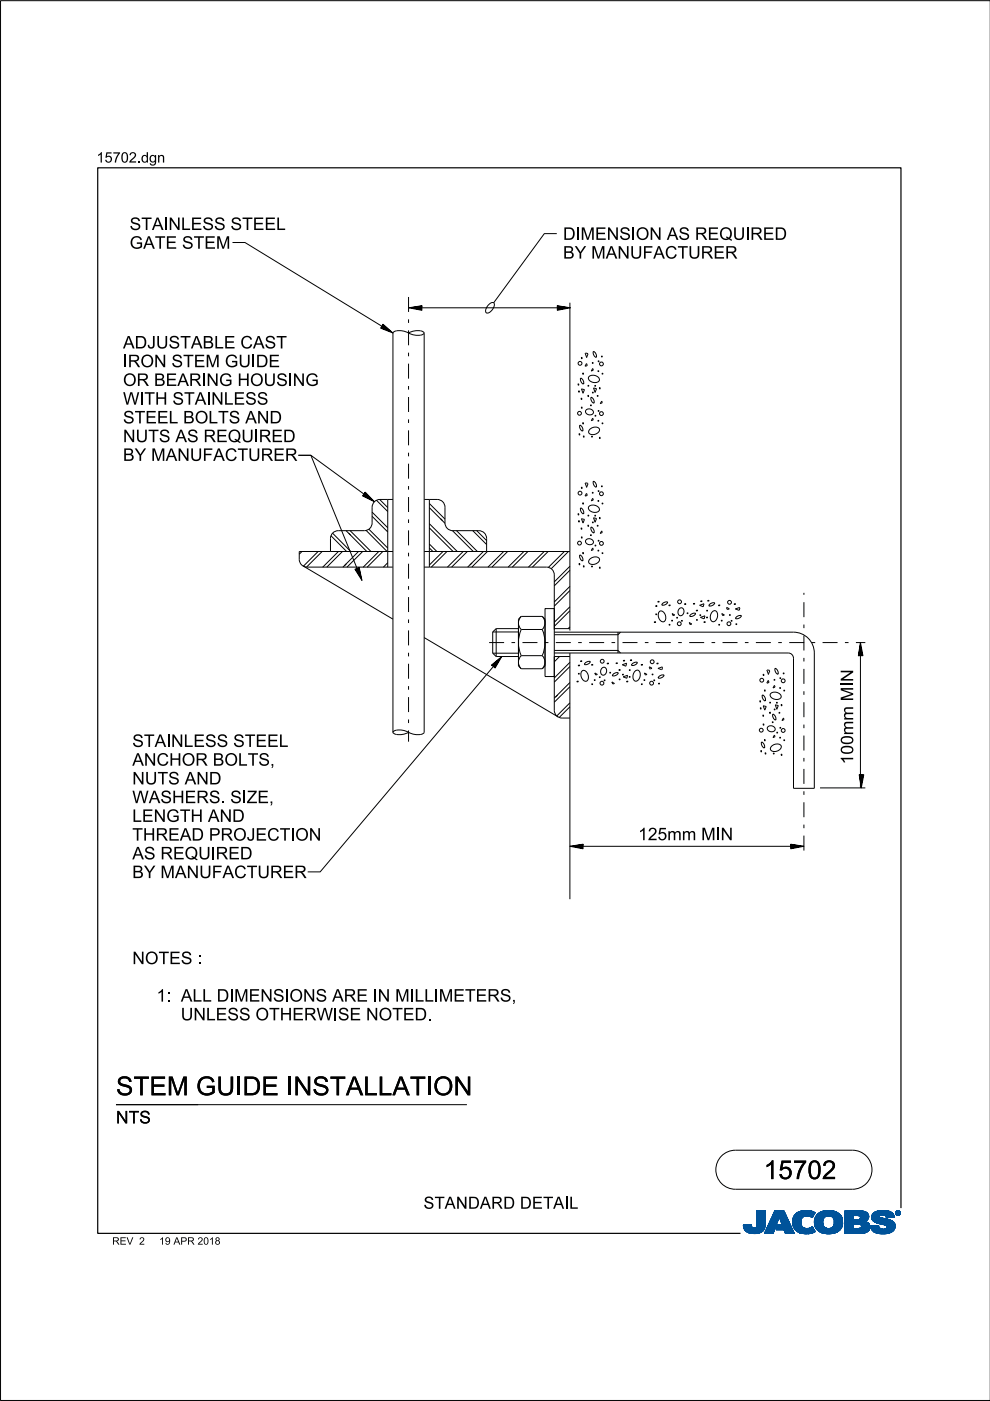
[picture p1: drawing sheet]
<svg xmlns="http://www.w3.org/2000/svg" width="210mm" height="297mm" viewBox="0 0 210 297" stroke-linecap="round" stroke-linejoin="round" font-family="sans-serif">
<defs><g id="words">
<g font-size="4">
<text x="24.6" y="232.2">STEM</text>
<text x="41.6" y="232.2">GUI</text>
<text x="51.4" y="232.2">DE I</text>
<text x="62.2" y="232.2">N</text>
<text x="66.2" y="232.2">STALLATI</text>
<text x="91.8" y="232.2">ON</text>
<text x="161.9" y="250">15702</text>
</g>
<g font-size="2.6">
<text x="27.5" y="52.7">GATE STEM</text>
<text x="27.5" y="48.8">STAI</text>
<text x="35.7" y="48.8">N</text>
<text x="38.4" y="48.8">LESS STEEL</text>
<text x="119.4" y="50.9">DI</text>
<text x="123.1" y="50.9">M</text>
<text x="126.2" y="50.9">EN</text>
<text x="131.3" y="50.9">SI</text>
<text x="134.8" y="50.9">ON</text>
<text x="141.4" y="50.9">AS REQUI</text>
<text x="159.1" y="50.9">RED</text>
<text x="119.4" y="54.8">BY M</text>
<text x="128.4" y="54.8">AN</text>
<text x="133.6" y="54.8">UFACTURER</text>
<text x="26.1" y="77.9">I</text>
<text x="26.1" y="73.9">ADJUSTABLE CAST</text>
<text x="27.1" y="77.9">RON</text>
<text x="36.4" y="77.9">STEM</text>
<text x="47.7" y="77.9">GUI</text>
<text x="54.2" y="77.9">DE</text>
<text x="26.1" y="81.8">OR BEARI</text>
<text x="43.8" y="81.8">N</text>
<text x="46.4" y="81.8">G H</text>
<text x="53" y="81.8">OUSI</text>
<text x="62.1" y="81.8">N</text>
<text x="64.7" y="81.8">G</text>
<text x="26.1" y="89.8">STEELBOLTS AN</text>
<text x="30.6" y="85.8">TH</text>
<text x="36.6" y="85.8">STAI</text>
<text x="44.8" y="85.8">N</text>
<text x="47.5" y="85.8">LESS</text>
<text x="57.1" y="89.8">D</text>
<text x="26.1" y="93.7">N</text>
<text x="28.8" y="93.7">UTS AS REQUI</text>
<text x="54.9" y="93.7">RED</text>
<text x="26.1" y="97.7">BY M</text>
<text x="35.1" y="97.7">AN</text>
<text x="40.3" y="97.7">UFACTURER</text>
<text x="28" y="158.4">STAI</text>
<text x="36.3" y="158.4">N</text>
<text x="38.9" y="158.4">LESS STEEL</text>
<text x="28" y="166.3">N</text>
<text x="28" y="162.3">AN</text>
<text x="30.7" y="166.3">UTS AN</text>
<text x="33.2" y="162.3">CH</text>
<text x="38.5" y="162.3">OR BOLTS,</text>
<text x="44.3" y="166.3">D</text>
<text x="180.9" y="162.1" transform="rotate(-90 180.9 162.1)">100mm MIN</text>
<text x="28" y="170.3">W ASH</text>
<text x="39.1" y="170.3">ERS.SI</text>
<text x="52.3" y="170.3">ZE,</text>
<text x="28" y="178.2">TH</text>
<text x="28" y="174.3">LEN</text>
<text x="33" y="178.2">READ PROJECTI</text>
<text x="35.2" y="174.3">GTH</text>
<text x="44.1" y="174.3">AN</text>
<text x="49.2" y="174.3">D</text>
<text x="62.6" y="178.2">ON</text>
<text x="135.3" y="178.1">125mm M</text>
<text x="151.7" y="178.1">I</text>
<text x="28" y="182.2">AS REQUI</text>
<text x="45.7" y="182.2">RED</text>
<text x="28" y="186.2">BY M</text>
<text x="37.1" y="186.2">AN</text>
<text x="42.2" y="186.2">UFACTURER</text>
<text x="28.1" y="204.4">N</text>
<text x="30.7" y="204.4">OTES :</text>
<text x="33.2" y="212.4">1:ALLDI</text>
<text x="49.6" y="212.4">M</text>
<text x="52.7" y="212.4">EN</text>
<text x="57.9" y="212.4">SI</text>
<text x="61.4" y="212.4">ON</text>
<text x="66.9" y="212.4">S ARE I</text>
<text x="80.1" y="212.4">N</text>
<text x="83.8" y="212.4">M</text>
<text x="87.9" y="212.4">L</text>
<text x="93" y="212.4">M</text>
<text x="96.1" y="212.4">ETERS,</text>
<text x="38.3" y="216.3">UN</text>
<text x="43.7" y="216.3">LESS OTH</text>
<text x="62" y="216.3">ERW I</text>
<text x="71.6" y="216.3">SE N</text>
<text x="80.3" y="216.3">OTED.</text>
<text x="24.6" y="238.2">N</text>
<text x="27.3" y="238.2">TS</text>
<text x="89.8" y="256.3">STAN</text>
<text x="99.2" y="256.3">DARD DETAI</text>
<text x="120.6" y="256.3">L</text>
</g>
<g font-size="2.2">
<text x="20.5" y="34.5">15702.</text>
<text x="29.9" y="34.5">dgn</text>
</g>
<g font-size="1.6">
<text x="23.8" y="263.9">REV</text>
<text x="29.5" y="263.9">2</text>
<text x="33.7" y="263.9">19APR 2018</text>
</g>
</g></defs>
<g fill="none" stroke="#00539a" stroke-width=".21">
<path d="M157.6 259.8h1.7M157.6 259.9h1.7M157.6 259.9l1.7 .1M157.6 260h1.8M158.1 259.7h1.2M159.3 259.7h-1.7l.1 .7M159.3 259.7h-.9M159.3 259.7l.1 .3M159.4 260l.1 .3M160.4 260l-.2 .3h2M160.5 259.6h1.8M160.5 259.6l-.1 .4"/>
<path d="M160.5 259.7h1.8M160.5 256.7v2.9M160.5 256.9h1.8M160.5 257.5h1.8M160.5 256.7h1.8v2.7M160.5 256.8h1.8M160.5 256.8l1.8 .1M160.5 256.9l1.8 .1M160.5 257h1.8M160.5 257.1h1.8M160.5 257.2h1.8M160.5 257.2l1.8 .1"/>
<path d="M160.5 257.3h1.8M160.5 257.4h1.8M160.5 257.4l1.8 .1M160.5 257.6h1.8M160.5 257.6l1.8 .1M160.5 257.7h1.8M160.5 257.8h1.8M160.5 257.9h1.8M160.5 258h1.8M160.5 258.1h1.8M160.5 258.1l1.8 .1M160.5 258.2h1.8"/>
<path d="M160.5 258.3h1.8M160.5 258.3l1.8 .1M160.5 258.4h1.8M160.5 258.5h1.8M160.5 258.5l1.8 .1M160.5 258.6h1.8M160.5 258.6l1.8 .1M160.5 258.7h1.8M160.5 258.8h1.8M160.5 258.9h1.8M160.5 259h1.8M160.5 259.1h1.8"/>
<path d="M160.5 259.2h1.8M160.5 259.3h1.8M160.5 259.8h1.8M162.2 260h-1.8M162.2 259.9v.3M162.2 259.9h-1.8M162.2 259.8h-1.7M162.3 259.4l-.1 .5M162.3 259.4v-2.7h-1.8v2.9M162.3 259.5h-1.8M162.3 259.6h-1.8M162.3 256.7l-1.8 .1"/>
<path d="M162.3 259.4h-1.8M163.7 258.1h3.1M163.7 258h3.1M163.7 257.9h3M163.8 257.8h2.9M163.8 257.7h2.9M163.8 257.7h2.8M163.9 257.6h2.7M163.9 257.5h2.7M164 257.4h2.5M164 257.3h2.5M164.1 257.2h2.3"/>
<path d="M164.1 257.1h2.3M164.1 257h2.3M164.2 257h2.1M164.2 256.9h2.1M164.2 256.8h2.1M164.3 256.7h1.9l2.2 4.8h-1.9l-.3-.8h-1.7l.4-1h1l-.7-1.7-1.3 3.5h-1.8zM164.5 260h-1.7M164.5 259.9l-1.7 .1M164.5 259.9h-1.7M164.5 259.8l-1.7 .1M164.6 259.8h-1.7M164.6 259.7l-1.7 .1"/>
<path d="M164.6 259.7h-1.7M164.6 259.6h-1.7M164.6 259.5l-1.6 .1M164.7 259.5h-1.7M164.7 259.4l-1.7 .1M164.7 259.4h-1.7M164.7 259.3l-1.6 .1M164.7 259.3h-1.6M164.8 259.2l-1.7 .1M164.8 259.2h-1.7M164.8 259.1l-1.6 .1M164.8 260h2.9"/>
<path d="M164.8 259.1h-1.6M164.8 259.9h2.9M164.8 259l-1.6 .1M164.9 259.9h2.7M164.9 259h-1.7M164.9 259.8h2.7M164.9 258.9h-1.6M164.9 258.8h-1.6M164.9 259.7h2.7M164.9 259.7l-.4 1 3.6 .1M165 258.7h-1.6M165 258.6l-1.6 .1"/>
<path d="M165 258.6h-1.6M165 258.5l-1.6 .1M165 258.5h-1.6M165.1 258.4l-1.6 .1M165.1 258.4h-1.6M165.1 258.3l-1.6 .1M165.1 258.3h-1.6M165.1 258.2l-1.5 .1M165.1 258.2h-1.5M165.2 258.1l-1.6 .1M165.2 258.1h-1.6M165.2 258l.7 1.7h-1"/>
<path d="M165.2 258l.7 1.7M165.3 258.1h1.5M165.3 258.1l1.6 .1M165.3 258.2h1.6M165.3 258.2l1.6 .1M165.3 258.3h1.6M165.4 258.3l1.6 .1M165.4 258.4h1.6M165.4 258.4l1.6 .1M165.4 258.5h1.6M165.4 258.5l1.7 .1M165.4 258.6h1.7"/>
<path d="M165.5 258.6l1.6 .1M165.5 258.7h1.6M165.5 258.8h1.7M165.5 258.9h1.7M165.6 258.9h1.6M165.6 259h1.7M165.6 259l1.7 .1M165.6 259.1h1.7M165.6 259.1l1.7 .1M165.7 259.2h1.7M165.7 259.2l1.7 .1M165.7 259.3h1.7"/>
<path d="M165.7 259.3l1.7 .1M165.7 259.4h1.7M165.8 259.4l1.7 .1M165.8 259.5h1.7M165.8 259.5l1.7 .1M165.8 259.6h1.7M166.2 256.7l2.2 4.8M166.2 256.8l-1.9-.1-2.2 4.8h1.8l1.3-3.5M168 258.9l.4 1.5M168 258.9h1.8M168 259h1.8M168 259.1h1.8"/>
<path d="M168 259.2h1.8M168 259.2l1.8 .1M168 259.3h1.8M168 259.3l1.8 .1M168.1 259.4h1.8M168.1 259.5h1.7M168.1 259.4l1.7 .1M168.1 259.5l1.8 .1M168.1 259.6h1.8M168.1 259.7h1.8M168.1 259.7l1.8 .1M168.1 259.8h1.8"/>
<path d="M168.1 259.8l1.8 .1M168.2 260h1.8M168.2 259.9h1.8M168.3 258l-.3 .9M168.9 257.3l-.6 .7M169.1 257.1h3.6M169.2 257h3.4M169.4 256.9h3.1M169.5 256.9h2.9M169.8 256.8h2.4M169.8 259.1a1.33 1.33 0 0 0 .8 1.4 1.33 1.33 0 0 0 1.5-.3l.2-.1M169.8 259.1h-1.8"/>
<path d="M169.8 259l-1.8 .1M169.9 258.8l-1.9 .1M169.9 258.8h-1.9M169.9 258.7h-1.9M169.9 258.6h-1.8M169.9 258.6l-1.9 .1M169.9 258.5l-1.8 .1M169.9 258.5h-1.8M169.9 258.4l-1.8 .1M170 258.4h-1.9M170 258.4l-.2 .7M170 258.3l-1.8 .1"/>
<path d="M170 258.3h-1.8M170 258.2l-1.8 .1M170.1 258.2h-1.9M170.1 258.1l-.1 .3M170.1 258.1l-1.9 .1M170.2 258.1h-2M170.3 258h-2.1M170.3 256.7l-1.4 .5M170.3 256.7h1.5M170.3 256.7a4 4 0 0 1 2.5 .4M170.4 258h-2.1M170.4 257.9h-2.1"/>
<path d="M170.6 257.8l-2.3 .1M170.6 257.9l-.5 .2M170.8 257.8h-2.5M171.5 256.7l-1.7 .1M171.5 256.7l.6 .1M171.7 257.8h.7M171.8 257.9h.6M171.9 258h.4M172.1 258.1h.2M172.2 258.1h.1M172.3 258h-.3M172.4 257.8h-.8"/>
<path d="M172.4 257.7l-4 .1M172.5 257.7h-4.1M172.5 257.6l-4 .1M172.5 257.6h-4M172.6 257h-3.3M172.6 257.5l-4.1 .1M172.6 257.5h-4M172.6 257.4l-4 .1M172.7 257.4h-4M172.7 259h1.8M172.7 259.2h1.8M172.7 259.3h1.8"/>
<path d="M172.7 259.3l1.8 .1M172.7 259.4h1.8M172.7 257.3l-3.9 .1M172.7 259.5h1.8M172.7 259.5l1.8 .1M172.7 259.6h1.8M172.7 259.7h1.8M172.7 258.6h1.8M172.7 257.3h-3.9M172.8 259.8h1.8M172.8 257.2l-3.9 .1M172.8 259.9h1.8"/>
<path d="M172.8 259.9l.3 .6M172.8 259.8l1.8 .1M172.8 259.9l1.8 .1M172.8 257.2h-3.9M172.8 260h1.8M172.8 257.1l-.6 1.1a1.75 1.75 0 0 0-1.6-.3M172.9 257.1l-3.9 .1M173 257.8l-.3 1.3h1.8M173 257.8h5.3M173.1 257.7h5.2M173.1 257.7h5.1M173.1 257.6h5.1"/>
<path d="M173.2 257.6h4.9M173.2 257.5h4.8M173.4 257.4h4.6M173.4 257.4h4.5M173.5 257.3h4.4M173.6 257.2l4.2 .1M173.6 257.2h4.1M173.7 257.1l4 .1M173.8 257.1h3.8M173.9 257h3.5M174 257h3.3M174.1 256.9h3.2"/>
<path d="M174.2 256.9h2.8M174.4 256.8h2.6M174.5 259h-1.8M174.5 259.2a1.15 1.15 0 0 0 1.3 1.3M174.5 259.2l-1.8-.1 .1 .8M174.5 258.9l-1.8 .1M174.5 258.9h-1.8M174.5 258.8l-1.8 .1M174.5 258.7l-1.8 .1M174.5 258.7h-1.8M174.5 258.6l-1.8 .1M174.5 258.5l-1.8 .1"/>
<path d="M174.6 258.5h-1.9M174.6 256.8h1.9M174.6 258.4l-.1 .8M174.6 258.4h-1.8M174.6 258.4l-1.9 .1M174.6 258.3l-1.8 .1M174.6 258.3h-1.8M174.7 258.2h-1.9M174.7 258.1l-.1 .3M174.8 258.1l-2 .1M174.8 258.1h-1.9M174.9 256.7a3.2 3.2 0 0 1 3.6 1.4l.1 .8-.1 1.1"/>
<path d="M174.9 258l-1.9 .1M175 258h-2M175.1 257.9l-.4 .2M175.1 257.9h-2.1M175.2 257.9h-2.2M175.5 256.7h.7M175.7 257.8l-.6 .1M175.7 257.8l.6 .1M175.7 257.8h-2.7M176 257.8h2.4M176.2 257.9h2.2M176.3 257.9l.5 .5"/>
<path d="M176.4 258h2M176.4 256.7h-1.5a2.68 2.68 0 0 0-1.9 1.1M176.5 258l2 .1M176.5 258.1h2M176.6 258.1h1.9M176.6 258.2h1.9M176.7 258.2l1.8 .1M176.7 258.3h1.8M176.7 258.3l1.9 .1M176.7 259.9h1.8M176.7 258.4h1.9M176.8 258.4l.1 .5"/>
<path d="M176.8 258.4l1.8 .1M176.8 258.5h1.8M176.8 258.6h1.8M176.9 258.8h1.7M176.9 258.8l1.8 .1M176.9 258.7h1.7M176.9 259.4h1.8M176.9 259.2l1.8 .1M176.9 259.1h1.8M176.9 259.2h1.8M176.9 258.9v.3M176.9 259.2a1.11 1.11 0 0 1-1.1 1.3"/>
<path d="M176.9 259h1.8M176.9 258.9h1.8M176.9 259.3h1.8M176.9 259.3l1.8 .1M178 257.4l-4.7 .1M178.4 257.9h-2.1l.5 .5M178.5 259.7l-1.7 .1M178.5 259.8l-1.8 .1M178.5 259.8h-1.7M178.5 260l-.2 .5M178.5 259.9l-1.8 .1M178.5 260h-1.8"/>
<path d="M178.6 259.7h-1.8M178.6 258.5l-1.8 .1M178.6 259.6h-1.8M178.6 259.5l-1.8 .1M178.6 259.5h-1.8M178.7 259.4h-1.8M179.1 259.7h1.8M179.1 259.5h5.2M179.1 256.9h4.4M179.1 257.5h5M179.1 256.8h4M179.1 256.8h3.4"/>
<path d="M179.1 257h4.5M179.1 257.1h4.7M179.1 257.1l4.7 .1M179.1 257.2h4.8M179.1 257.2l4.8 .1M179.1 257.3h4.8M179.1 257.3l4.9 .1M179.1 257.4h4.9M179.1 257.4l5 .1M179.1 257.6h5M179.1 257.6l5 .1M179.1 257.7h5"/>
<path d="M179.1 257.7l1.8 .1M179.1 257.8h1.8M179.1 257.9h1.8M179.1 258h1.8M179.1 258.1h1.8M179.1 258.2h1.8M179.1 258.3h1.8M179.1 258.4h1.8M179.1 258.5h1.8M179.1 258.5l1.8 .1M179.1 258.6h4.8M179.1 258.7h4.7"/>
<path d="M179.1 258.7h4.6M179.1 258.8h4.5M179.1 258.9h4.5M179.1 258.9h4.3M179.1 259h4.4M179.1 259l4.5 .1M179.1 259.1h4.6M179.1 259.1l4.7 .1M179.1 259.2h4.8M179.1 259.2l4.9 .1M179.1 259.3h5M179.1 259.3l5.1 .1"/>
<path d="M179.1 259.4h5.1M179.1 259.4l5.1 .1M179.1 259.5l1.8 .1M179.1 259.6h1.8M179.1 259.8h1.8M179.1 259.9h1.8M179.1 260h1.8M180.9 257.7v.9M181.8 259.5h-.9v1v-1M181.8 259.5h.2M181.8 259.5l.8 .3M182.1 257.7l2.1 .1"/>
<path d="M182.2 257.8h2M182.2 259.5l2.1 .1M182.3 258.5h1.7M182.3 258.5l-1.4 .1M182.3 257.9h1.9M182.4 257.9h1.8M182.4 257.9v.1M182.4 257.9l-.4-.2h-1.1v.9M182.4 258h1.8M182.4 258v.3M182.4 258.3l-.1 .2M182.4 259.6h1.9"/>
<path d="M182.4 258.1h1.8M182.4 258.1l1.8 .1M182.4 258.2h1.8M182.5 259.7h1.9M182.5 256.9l1.1 .1M182.5 259.7l1.9 .1M182.6 259.8h1.8M182.6 259.8v.4l-.2 .2M182.7 259.9h1.7M182.9 256.8h-3.8v4.7M183.3 256.9l-4.2-.1v4.7M183.6 257l.4 .4"/>
<path d="M183.9 259.2l.2 .2M184 258.5l-2.1 .1M184 258.5h-1.8M184 257.4l.1 .2M184.1 258.4l-.8 .6 .6 .2M184.1 258.4h-1.8M184.1 258.3l-1.7 .1M184.1 258.3h-1.7M184.1 257.6l.1 .6M184.1 258.2l-1.7 .1M184.1 259.4l.3 .5v.6M184.2 258.2l-.1 .2"/>
<path d="M184.2 258h-1.8M184.4 259.9h-1.7M184.5 260h-1.8M184.6 259.9v.2M184.6 259.9h1.7M184.6 260h1.7M184.8 258.1h1.7M184.8 258l.2 .7M184.8 258h1.7M184.8 258.3h2.5M184.8 258.3l2.8 .1M184.8 258.1l1.8 .1"/>
<path d="M184.8 258.2h2M184.8 258.4h3M184.8 258.4l3.2 .1M184.9 258.2l2.1 .1M184.9 257.6h4.6M184.9 258.5h3.4M184.9 258.5l3.6 .1M184.9 258.6h3.7M184.9 257.5h4.5M185 257.5h4.4M185 258.6l3.7 .1M185 258.7h3.9"/>
<path d="M185 258.7l.6 .4M185 257.4h4.3M185 257.4h4.4M185.1 258.7l3.9 .1M185.1 258.8h.7M185.1 257.3h4.1M185.2 258.9h.6M185.2 258.9l4.1 .1M185.3 257.2h3.9M185.3 259h4M185.3 257.1l3.8 .1M185.4 257.1h3.7"/>
<path d="M185.4 259l4 .1M185.5 257h3.5M185.5 259.1h4M185.6 259.1l3.9 .1M185.6 259.1l.5 .2M185.7 259.2h3.9M185.7 256.9h3M185.8 259.2l3.8 .1M185.8 258.9h3.4M185.9 258.8h3.2M185.9 256.8h2.7M185.9 256.8l-.8 .5-.3 .7"/>
<path d="M185.9 256.8l.7-.1a3.3 3.3 0 0 1 2.7 .6h-4.2M186 259.3h3.6M186.1 256.8h2.3M186.1 259.4h3.6M186.1 259.3l1.5 .4 .4 .2M186.3 259.8l-.5 .1M186.3 259.8l-1.7 .1M186.3 259.8v.3M186.3 259.4h3.4M186.4 257.9h-1.6M186.4 257.9l.1 .1M186.5 257.9h-1.7"/>
<path d="M186.5 257.8h-1.7M186.5 258v.1M186.5 257.8l-.1 .1M186.5 257.7h-1.6M186.5 259.4l3.2 .1M186.5 258.1l.1 .1M186.6 257.6l-1.7 .1M186.6 258.2l.4 .1M186.7 256.7h.8M186.7 259.5h3M186.8 257.6h-1.9M186.9 259.5l2.9 .1"/>
<path d="M187 258.3l1.7 .4 .9 .6M187.2 259.6h2.6M187.3 257.6h2.2M187.4 259.7h2.4M187.6 257.6l1.9 .1M187.6 259.7h2.2M187.6 257.7h2M187.7 257.7a1.07 1.07 0 0 0-1.2 .1M187.7 257.7l.1 .1M187.7 257.8h1.9M187.8 257.8h1.7M187.8 256.7h-1.3"/>
<path d="M187.8 257.8l.1 .4M187.8 257.9h1.7M187.8 257.9h1.8M187.9 258h1.7M187.9 258l1.7 .1M187.9 258.1h1.1M187.9 258.1h1.7M187.9 259.9h1.9M188 259.9l.1 .2M188 260h1.8M188.1 257h-2.6M188.2 257h.6"/>
<path d="M188.7 256.9h-2.9M189.3 257.3l.3 .8-1.7 .1M189.6 259.3l.2 .4v.6M189.8 259.9l-1.8 .1M189.8 259.8h-2.1M189.8 259.8h-1.9M189.9 257.2v.1M189.9 257.1h.1M189.9 257.2h.1M189.9 257.3h.1M189.9 257.3l.2 .3M190 257.4h.1"/>
<path d="M190 257.4l.1 .1M190 257.5h.2M190 257.2v.1M190 257.2l.2 .3M190 257.3l.2 .2M190 257.1h-.1M190 257h-.1M190.1 257h-.2M190.1 257.5l.2 .1M190.1 256.9h-.1M190.1 257.6h.6M190.2 256.8l-.1 .1"/>
<path d="M190.2 257.5l.2 .1M190.2 257.5l-.1 .1M190.2 257.6h.4M190.2 256.9h.4M190.2 256.9h.4l-.1 .3 .2 .3-.3-.3-.2 .3zM190.2 256.9v.6l.1-.3 .3 .3M190.2 257h.4M190.2 257.1h.1M190.2 257.1h.5M190.2 257.2h.5M190.2 257.2l.3 .1M190.2 257.3h.1"/>
<path d="M190.2 257.4h.1M190.2 257.4l.1 .1M190.2 256.8h-.1M190.3 257h.2v.1l-.2 .1zM190.3 257v.2M190.3 257h-.1M190.4 257.2l.2 .3M190.4 257.6h.1M190.4 256.8h-.2l-.2 .4M190.4 256.7a.5 .5 0 0 1 .5 .5 .5 .5 0 0 1-.5 .5M190.4 256.8l.4 .2v.2M190.4 256.7a.5 .5 0 0 0-.5 .5 .5 .5 0 0 0 .5 .5l-.3-.1"/>
<path d="M190.4 256.8l.3 .1 .1 .3M190.4 256.7l-.4 .2-.1 .3M190.4 256.7v.1M190.4 257.6v.1M190.4 256.7l.3 .1 .2 .4M190.4 257h-.1l.1 .2M190.4 257l.2 .1-.2 .1M190.4 257h.1M190.5 257.3h.1M190.5 257.3l.1 .1M190.5 257.2l.2 .3M190.5 257.4h.1"/>
<path d="M190.5 257.1h.2M190.5 257.4l.2 .1M190.5 257l-.1 .2M190.5 256.7h-.3M190.6 257.5h.2M190.6 256.8h.1M190.6 257.1l-.1 .1M190.7 257.1h-.1M190.7 257.1l-.2 .1M190.7 257.1l-.5-.2v.6l.1-.3M190.7 257h-.1M190.7 256.8l.1 .1"/>
<path d="M190.7 256.8h-.6M190.7 256.9h.2M190.8 257h.1M190.8 257.6h-.2M190.8 257.2v.2l-.4 .2M190.8 257.2l-.1 .3-.3 .1M190.8 257.1h.1M190.8 257.2h.1M190.9 257.4l-.2 .1M190.9 257.4h-.1M190.9 257.3l-.1 .1M190.9 257.3h-.1"/>
<path d="M190.9 257.2h.1M190.9 257.2l-.1 .3-.4 .2M190.9 257.1h-.1M157.7 260.1h1.7M157.7 260l1.7 .1M157.7 260.2h1.8M157.7 260.2l1.8 .1M157.7 260.3h1.8M157.7 260.3l1.9 .1M157.7 260.4h4.4M157.7 260.4l.4 .5M157.7 260.4l4.4 .1"/>
<path d="M157.8 260.5h4.3M157.8 260.6h4.3M157.8 260.7h4.2M157.9 260.7h4.1M157.9 260.8h4M158 260.8h3.9M158 260.9h3.9M158.1 260.9h3.3M158.1 261h3.6M158.2 261h3.5M158.3 261.1h3.2M158.4 261.2h3.1"/>
<path d="M158.5 261.2h2.9M158.6 261.3h2.7M158.7 261.4h2.4M158.8 261.4h2.1M159.1 261.5h1.6M159.5 260.3l.3 .1 .4-.1M159.7 261.5h.7M160.9 261.4h.1M161.5 260.9h.2M161.6 261.1h-3.3M162.1 260.3l-2 .1M162.2 260.2l-1.9 .1"/>
<path d="M162.2 260.2a2.25 2.25 0 0 1-2.8 1.3l-.9-.2-.4-.4M162.2 260.2h-1.9M162.2 260.1l-1.8 .1M162.2 260.1h-1.8M162.2 260l-1.8 .1M164 261.4h-1.9M164 261.3l-1.9 .1M164 261.3h-1.8M164 261.2l-1.8 .1M164 261.2h-1.8M164.1 261.1l-1.9 .1M164.1 261.1h-1.8"/>
<path d="M164.1 261l-1.8 .1M164.1 261h-1.8M164.1 260.9l-1.8 .1M164.2 260.9h-1.8M164.2 260.8l-1.8 .1M164.2 260.8h-1.8M164.2 260.7l-1.8 .1M164.2 260.7h-1.7M164.2 260.6l-1.7 .1M164.3 260.6h-1.8M164.3 260.5h-1.8M164.3 260.4l-1.7 .1"/>
<path d="M164.3 260.4h-1.7M164.3 260.3l-1.7 .1M164.4 260.3h-1.8M164.4 260.2l-1.7 .1M164.4 260.2h-1.7M164.4 260.1l-1.7 .1M164.4 260.1h-1.7M164.5 260l-1.8 .1M164.5 260.7h3.5M164.6 260.7h3.4M164.6 260.6h3.4M164.6 260.5h3.4"/>
<path d="M164.6 260.5h3.3M164.6 260.4h3.3M164.7 260.4h3.2M164.7 260.3h3.2M164.7 260.3h3.1M164.7 260.2h3.1M164.8 260.1h3M164.8 260.1h2.9M166.3 260.8h1.8M166.3 260.8l1.8 .1M166.3 260.9h1.8M166.3 260.9l1.8 .1"/>
<path d="M166.3 261h1.9M166.3 261l1.9 .1M166.4 261.1h1.8M166.4 261.1l1.8 .1M166.4 261.2h1.9M166.4 261.2l1.9 .1M166.4 261.3h1.9M166.5 261.3l1.8 .1M166.5 261.4h1.9M166.5 261.5h1.9M166.5 261.5l-.3-.8 .3 .8h1.9M168.2 260l1.9 .1"/>
<path d="M168.2 260.1h1.9M168.2 260.1l1.9 .1M168.2 260.2h2M168.3 260.2l2 .1M168.3 260.3h2.1M168.3 260.3l2.2 .1M168.3 260.4h2.5M168.4 260.4l.6 .7M168.4 260.4l4.1 .1M168.5 260.5h4M168.5 260.6h4M168.6 260.7h4"/>
<path d="M168.6 260.7l4 .1M168.7 260.8h3.9M168.7 260.8l4 .1M168.8 260.9h3.9M168.9 260.9l3.8 .1M168.9 261h3.9M169 261l3.8 .1M169 261.1h3.9M169 261.1a4.2 4.2 0 0 0 3.8 0M169.1 261.1h3.8M169.2 261.2h3.5M169.3 261.3h3.2"/>
<path d="M169.5 261.4h2.8M169.6 261.4h2.6M170 261.5h2M170.6 261.6h.4M171.5 260.4h.9M171.6 260.4h.8M171.8 261.5h-1.5M171.8 260.3h.6M172 260.3h.3M172 260.2h.3M172.1 260.2h.2M172.2 260.1h.1"/>
<path d="M172.3 260.1l.6 1M172.6 261.2l-3.3 .1M172.8 260.1h1.9M172.9 260.1l1.9 .1M172.9 260.2h1.9M172.9 260.2l2 .1M172.9 260.3h2.2M173 260.3l2.1 .1M173 260.4h2.4M173 260.4h5.3M173.1 260.5h5.2M173.1 260.5l.7 .6 .8 .4"/>
<path d="M173.1 260.6h5.2M173.2 260.6h5M173.3 260.7h4.9M173.3 260.7h4.8M173.3 260.8h4.7M173.4 260.9h4.5M173.5 260.9h4.4M173.5 261h4.3M173.6 261h4.2M173.7 261.1h4M173.8 261.1h3.8M173.8 261.2h3.7"/>
<path d="M174 261.2h3.4M174.2 261.4h2.9M174.3 261.4h2.7M175.1 261.5h1.4M175.3 261.6h.4M176.6 260.2h1.9M177 261.4l-1 .2-1.4-.1h2.2M177.3 261.3h-3.3M178.1 260.8h-4.8M178.3 260.5l-.6 .6-.7 .3M178.3 260.4h-2.2M178.4 260.3l-2.2 .1"/>
<path d="M178.4 260.3h-2l-.6 .2M178.5 260.2l-2.1 .1M178.5 260.2h-2M178.5 260.1h-1.9M178.5 260l-1.9 .1M179.1 261.5h3.4M179.1 260.1h1.8M179.1 260.1l1.8 .1M179.1 260.2h1.8M179.1 260.2l1.8 .1M179.1 260.3h1.8M179.1 260.4h1.8"/>
<path d="M182.3 260.4h2.1M182.4 260.4h2M182.4 260.4l-.6 .1M183.1 261.4l-4 .1M183.4 261.3l-4.3 .1M183.5 261.3h-4.4M183.7 261.3h-.1M183.7 261.2l-4.6 .1M183.8 261.2h-4.7M183.9 261.1l-4.8 .1M184 261.1h-4.9M184 261l-4.9 .1"/>
<path d="M184.1 261l-.8 .4-1.1 .1M184.1 261h-5M184.1 260.9l-5 .1M184.2 260.9h-5.1M184.2 260.8l-5.1 .1M184.3 260.8h-5.2M184.3 260.7l-5.2 .1M184.3 260.7h-5.2M184.4 260.6l-5.3 .1M184.4 260.6h-5.3M184.4 260.5h-5.3M184.4 260.5l-.3 .5"/>
<path d="M184.4 260.4l-5.3 .1M184.5 260l-1.8 .1M184.5 260.2l-2 .1M184.5 260.3h-2M184.5 260.1h-1.9M184.5 260.2h-1.9M184.6 260.1l.1 .3M184.6 260.1h1.7M184.6 260.1h1.8M184.6 260.1l1.8 .1M184.6 260.2h1.8M184.6 260.2l1.8 .1"/>
<path d="M184.7 260.3h1.8M184.7 260.3l1.8 .1M184.7 260.4a2.52 2.52 0 0 0 2.7 1.2M184.7 260.4h1.9M184.7 260.5h2M184.7 260.5h2.1M184.8 260.6h2.1M184.8 260.6h4.8M184.8 260.7h4.7M184.9 260.8h4.6M184.9 260.8h4.5M185 260.9h4.4"/>
<path d="M185.1 260.9h4.3M185.1 261h4.3M185.2 261.1h4M185.2 261.1h3.9M185.3 261.2h3.7M185.4 261.2h3.5M185.5 261.3h3.4M185.7 261.3h3.1M185.8 261.4h2.7M185.9 261.5h2.4M186.3 260.1a1.08 1.08 0 0 0 1.4 .5M186.4 261.5h1.6"/>
<path d="M186.6 261.6h.9M188 260.4h1.8M188 260.4l-.3 .2M188.1 260.3h1.7M188.1 260.1l-.1 .3M188.1 260.2h1.7M188.3 261.5l-.9 .1M188.9 261.3l-.6 .2M189.3 261.1h-4.1M189.4 260.9l-.5 .4M189.6 260.7h-4.8M189.7 260.6h-2"/>
<path d="M189.7 260.5h-1.9M189.7 260.5h-1.8M189.7 260.4h-1.7M189.7 260.3h-1.6M189.8 260.2h-1.7M189.8 260.3l-.4 .6M189.8 260.1h-1.7M189.8 260h-1.7"/>
<circle cx="190.4" cy="257.2" r=".51"/>
<circle cx="190.4" cy="257.2" r=".42"/>
</g>
<g fill="none" stroke="#000" stroke-width=".21">
<path d="M210 .1h-209.9v296.8h209.9M49.3 51.4h2.6l29.7 18.1-.3-.1v-.2l.6 .6-.8-.4 .2-.3 1.1 .9-1.4-.5 .2-.6 1.6 1.4-2-.8 .4-.8 2.1 1.9-2.6-1 .5-.9M118.1 49.5h-2.7l-10.7 14.7M86.6 70.6l-1.5-.5a1.8 1.8 0 0 0-1.8 .5v84.7M86.6 70.6l1.5-.5a1.77 1.77 0 0 1 1.8 .5l-.7 .5M86.6 70.6l1 .4h1.6M88.7 65.3h30.4M89.4 64.8v1l-2.7-.5 2.7-.5v.9l-2.1-.5 2.1-.3-.2 .6-1.4-.2 1.4-.3v.4l-.9-.1 .8-.2-.1 .3-.3-.1h.7M89.9 70.7v84.6a2.06 2.06 0 0 1-2.3 .4l-1-.4M103.6 64.6l.2-.2a.56 .56 0 0 1 .9-.2 .56 .56 0 0 1 0 .9 1.6 1.6 0 0 1-1.6 1.2l-.1-.3 .1-.5zM118.2 64.8v1l2.7-.5-2.7-.5v.9l2.1-.5-2.1-.3 .2 .6 1.4-.2-1.4-.3v.4l.9-.1-.8-.2 .1 .3 .3-.1h-.7M120.8 64.2v69.5"/>
<path d="M123.3 75.8l.1 .3zM123.6 79.1v.3zM124.1 74.9l.3 .9M124.1 74.8l.6 .2M124.5 77.4l-.2-.3-.3 .6M124.6 77.5l-.5 .2M124.7 75l-.3 .8M124.9 79.8a1.41 1.41 0 0 1 2.2 .8 1.32 1.32 0 0 1-1.3 .5 1.32 1.32 0 0 1-1-1zM125.7 78.1l.1 .4-.4 .2zM125.8 74.5a.98 .98 0 0 1 .6 1.2 .98 .98 0 0 1-.6-1.2zM122.6 81.4l.1 .3zM122.7 82.9l.1 .3z"/>
<path d="M122.8 91.9l.1 .3zM123 90.2a.98 .98 0 0 1 .5 1.2 .98 .98 0 0 1-.5-1.2zM123.1 80.2a.98 .98 0 0 1 .6 1.2 .98 .98 0 0 1-.6-1.2zM123.3 84.4v.3zM123.3 82.5l.6 .1-.3 .8zM123.3 86.3l.1 .3zM123.6 89.6v.3zM123.7 92.4l.1 .3zM124.3 86.9a.84 .84 0 0 1 1-.2 .84 .84 0 0 1 .4 1 .84 .84 0 0 1-1 .2 .84 .84 0 0 1-.4-1zM124.7 83.8v.3zM125 91.1a1.37 1.37 0 0 1 2.1-.1 1.32 1.32 0 0 1-.9 1.1 1.32 1.32 0 0 1-1.4-.4zM125.3 84.3a.98 .98 0 0 1 .6 1.2 .98 .98 0 0 1-.6-1.2z"/>
<path d="M125.7 88.7l.1 .3-.4 .2zM125.8 82.3l.7 .1-.3 .8zM127.1 92.7l.1 .3zM127.1 82.2l.1 .3zM127.6 85l.1 .4-.4 .2zM64 116.9l-.6 .6M64.3 120l19 11.3M67.5 116.9l-3.2 3.1M68.3 116.9l-3.3 3.3M70.2 113.6l3.3 3.3M70.5 113l3.9 3.9M71.7 116.9l-3.3 3.4"/>
<path d="M72.6 116.9l-3.3 3.4M73.4 112.5l4.4 4.4M73.4 119.6l-.4 .4M73.9 113l.5 .5M74.2 112.5l4.5 4.4M76 116.9l-3.3 3.4M76.9 116.9l-3.3 3.4M77.4 104.4l-.5 .7 2.5 1.3-2-2-.4 .7 1.9 .9-1.4-1.5-.3 .6 1.3 .6-1-1-.2 .3 .8 .4-.6-.6v.2l.2 .2-11.8-8.7h-2.6h2.6l10.1 24.7-.2-.3 .2-.1 .1 .8-.4-.8 .4-.1 .2 1.3-.7-1.2 .5-.4 .4 2.1-1.1-1.8 .8-.4 .5 2.8-1.4-2.4 .9-.4M77.6 112.4l4.5 4.5M78.2 112.2l4 4M78.9 109.5l3.3 3.3M78.9 108.6l3.3 3.3"/>
<path d="M79.8 106l2.4 2.5M80.3 116.9l-3.3 3.4M80.5 105.9l1.7 1.7M81.2 116.9l-3.4 3.4M82.2 119.3l-.9 1M82.2 105.9l-.1 14.4M83.3 116.9h-19.9v1.7a1.66 1.66 0 0 0 1.7 1.6h18.2M83.3 105.9h-2.7a1.66 1.66 0 0 0-1.7 1.6v3.4a1.65 1.65 0 0 1-1.7 1.6h-5.5a1.66 1.66 0 0 0-1.6 1.7v2.7M90 116.9h30.8M90 105.9h2.7a1.66 1.66 0 0 1 1.6 1.6v3.4a1.65 1.65 0 0 0 1.7 1.6h5.5a1.66 1.66 0 0 1 1.7 1.7v2.7M91 107.6l3.4 3.3M91 105.9v14.3"/>
<path d="M91 106.8l3.3 3.3M91 116.2l.8 .7M91 115.3l1.6 1.6M91 111l6 5.9M91 111.9l5.1 5M93.4 110l.4 .4M93.9 116.9l-2.9 2.9M94.8 116.9l-3.3 3.3M95.9 112.5l4.4 4.4M96.8 112.5l4.4 4.4M98.2 116.9l-3.3 3.3M99.1 116.9l-3.3 3.3"/>
<path d="M100.2 112.5l3 3M101.1 112.5l2.1 2.1M102.5 116.9l-3.3 3.3M103.3 116.9l-3.3 3.3M106.8 116.9l-3.3 3.3M107.6 116.9l-3.3 3.3M111.1 116.9l-3.4 3.3M111.9 116.9l-3.3 3.3M115.4 116.9l-3.4 3.3M116.2 116.9l-3.3 3.3M119.7 116.9l-3.4 3.4M120.5 116.9l-3.6 3.7"/>
<path d="M122.6 108.9l.1 .3zM122.7 110.4l.1 .3zM122.8 119.5l.1 .3zM123 117.7a.98 .98 0 0 1 .5 1.2 .98 .98 0 0 1-.5-1.2zM123.1 107.7a.98 .98 0 0 1 .6 1.2 .98 .98 0 0 1-.6-1.2zM123.3 111.9v.3zM123.3 110l.6 .1-.3 .8zM123.3 113.8l.1 .3zM123.3 103.3l.1 .3zM123.6 117.1v.3zM123.6 106.6v.3zM123.7 119.9l.1 .3z"/>
<path d="M124.1 102.4l.3 .9M124.1 102.4l.6 .1M124.3 114.5a.84 .84 0 0 1 1-.2 .84 .84 0 0 1 .4 1 .84 .84 0 0 1-1 .1 .84 .84 0 0 1-.4-.9zM124.3 104.6l-.3 .6M124.4 104.6l.1 .3M124.6 105l-.5 .2M124.7 102.6l-.3 .8M124.7 111.3v.3zM124.9 107.3a1.41 1.41 0 0 1 2.2 .8 1.32 1.32 0 0 1-1.3 .5 1.32 1.32 0 0 1-1-1zM125 118.6a1.37 1.37 0 0 1 2.1-.1 1.32 1.32 0 0 1-.9 1.1 1.32 1.32 0 0 1-1.4-.4zM125.3 111.8a.98 .98 0 0 1 .6 1.2 .98 .98 0 0 1-.6-1.2zM125.7 116.2l.1 .3-.4 .2z"/>
<path d="M125.7 105.6l.1 .4-.4 .2zM125.8 102.1a.98 .98 0 0 1 .6 1.2 .98 .98 0 0 1-.6-1.2zM125.8 109.8l.7 .1-.3 .8zM127.1 109.7l.1 .3zM127.6 112.6l.1 .3-.4 .2zM89.9 120.2h26a1.66 1.66 0 0 1 1.6 1.7v11.6M89.9 135.2l28.4 16.8M104.5 134v4.5M104.5 134h5.4M104.5 138.5h5.4M104.5 138.5l.7 .7M105.2 133.3h4.7"/>
<path d="M105.2 133.3v5.9M105.2 133.3l-.7 .7M105.2 139.2h4.7M110.5 139a1.93 1.93 0 0 0 0 2.8M110.5 130.7a1.93 1.93 0 0 0 0 2.8M110.5 133.5a6.8 6.8 0 0 0 0 5.5M110.5 130.7l-.6 .6v9.9l.6 .6M110.5 130.7h4.5M110.5 133.5h4.5M110.5 139h4.5M115 139a1.93 1.93 0 0 1 0 2.8M115 130.7a1.93 1.93 0 0 1 0 2.8"/>
<path d="M115 133.5a6.8 6.8 0 0 1 0 5.5M115 130.7l.6 .6v9.9l-.6 .6M115.6 129h1.9v14.4h-1.9zM117.5 134h50.7a4.4 4.4 0 0 1 4.5 4.4v28.7h-4.5v-27.6a1.11 1.11 0 0 0-1.1-1.1h-49.6M117.5 133.3h3.3M117.5 137.9h13.5l.6 .5M118.6 139.2l-1.1 1.1M120.8 139.2h-3.3v11.4a1.66 1.66 0 0 0 1.7 1.6h1.6M120.8 138.5v52.1M120.8 120.1l-3.3 3.3M120.8 124.3l-3.3 3.3M120.8 128.6l-3.3 3.3"/>
<path d="M120.8 132.9l-.3 .4M120.8 120.9l-3.3 3.3M120.8 125.2l-3.3 3.3M120.8 129.5l-3.3 3.3M127.1 120.2l.1 .3zM131 134v4.4M131.6 134l-.6 .6h-13.5M133.7 139.9h.2zM138.8 131.9h.2zM139 128.5h.3zM139.5 127.5l.3 .1zM139.7 129.7l.3-.2a1.32 1.32 0 0 1 1.1 1 1.32 1.32 0 0 1-.4 1.3 1.36 1.36 0 0 1-1-2.1z"/>
<path d="M140.5 127.9l.6-.3 .4 .1a.98 .98 0 0 1-1.2 .5zM141.9 128.3h.2zM142.5 130.1l.6 .3-.4 .1zM144.1 129a.63 .63 0 0 1 .8 0 .63 .63 0 0 1 .1 .8 .66 .66 0 0 1-.8 .7 .66 .66 0 0 1-.4-.9zM145.2 128l.2 .1zM146.1 132l.6 .3-.4 .1zM146.5 130.3l.6-.3 .4 .1a.98 .98 0 0 1-1.2 .5zM147 128h.3zM147.7 129.4h.2zM148.3 128.3l1-.3-.2 .6zM148.5 130.9l1-.3-.2 .6zM148.6 127.4l.3 .1z"/>
<path d="M149.3 131.9h.2zM150.1 127.3h.2zM150.5 128.1l.6-.3 .4 .1a.98 .98 0 0 1-1.2 .5zM151 129.7l.6-.2a1.32 1.32 0 0 1 .5 1.3 1.32 1.32 0 0 1-1 1 1.35 1.35 0 0 1-.1-2.1zM152.4 128.3h.2zM153 130.1l.6 .3-.4 .1zM154 128.8l.2 .5M154 128.8l.6 .3-.3 .1M155.7 128l.3 .1zM155.9 129.1l.8 .3M156.2 130.8l.6-.3 .4 .1a.98 .98 0 0 1-1.2 .5zM156.9 128.8l-1 .3"/>
<path d="M156.9 128.9l-.2 .5M182 139h1l-.6-2.8-.4 2.8 .8-.1-.4-2-.3 2 .6-.1-.3-1.4-.2 1.4 .4-.1-.1-.8-.2 .8 .2-.1v-.3v.7M182.4 136.2v30.9M83.4 155.1a3.3 3.3 0 0 1 3.2 .2l-1.5 .4a1.77 1.77 0 0 1-1.8-.4zM104.2 141l.8 .6 1.4-2.4-2.2 1.8 .7 .5 1.1-1.9-1.6 1.4 .5 .3 .8-1.3-1.1 .9 .3 .3 .4-.8-.6 .6h.2l.2-.2-37.2 44.1h-2.7M110.5 141.8h4.5M118.2 147.3l-.4 .5M120.8 140.4l-3.3 3.3M120.8 141.3l-3.3 3.3M120.8 144.7l-3.3 3.3M120.8 149l-2.7 2.8M120.8 145.6l-3.3 3.3"/>
<path d="M120.8 149.9l-2.2 2.2M122.4 144.5h.2zM122.6 141.1h.3zM123.1 140.1l.3 .1zM123.3 142.3l.3-.2a1.32 1.32 0 0 1 1.1 1 1.32 1.32 0 0 1-.4 1.3 1.36 1.36 0 0 1-1-2.1zM124.1 140.5l.6-.3 .4 .1a.98 .98 0 0 1-1.2 .6zM125.5 140.9h.2zM126.1 142.7l.6 .3-.4 .1zM127.7 141.6a.63 .63 0 0 1 .8 0 .63 .63 0 0 1 .1 .8 .66 .66 0 0 1-.8 .7 .66 .66 0 0 1-.4-.9zM128.8 140.6l.2 .1zM129.7 144.6l.6 .3-.4 .1zM130.1 142.9l.6-.3 .4 .1a.98 .98 0 0 1-1.2 .5z"/>
<path d="M130.7 140.6h.2zM131.3 142h.2zM131.9 140.9l1-.3-.2 .6zM132.1 143.5l1-.3-.2 .6zM132.2 140l.3 .1zM132.9 144.5h.2zM134.1 140.7l.6-.3 .4 .1a.98 .98 0 0 1-1.2 .5zM134.6 142.3l.6-.2a1.32 1.32 0 0 1 .5 1.3 1.32 1.32 0 0 1-1 1 1.35 1.35 0 0 1-.1-2.1zM136 140.9h.2zM136.6 142.7l.6 .3-.4 .1zM137.6 141.4l.2 .5M137.7 141.4l.5 .3-.3 .1"/>
<path d="M139.3 140.6l.3 .1zM139.5 141.7l.8 .3M139.8 143.4l.6-.3 .4 .1a.98 .98 0 0 1-1.2 .5zM140.5 141.4l-1 .3M140.5 141.5l-.2 .5M161.2 148.6v.3zM161.3 150v.3zM161.4 159.1v.3zM161.5 157.4a.98 .98 0 0 1 .6 1.2 .98 .98 0 0 1-.6-1.2zM161.7 147.4a.98 .98 0 0 1 .5 1.2 .98 .98 0 0 1-.5-1.2zM161.8 151.6v.3zM161.8 149.6l.7 .2-.4 .8z"/>
<path d="M161.9 153.5v.3zM161.9 142.9v.3zM162.1 156.8l.1 .3zM162.1 146.3l.1 .3zM162.3 159.6v.3zM162.6 142l.3 1M162.7 142l.5 .2M162.8 154.1a.84 .84 0 0 1 1-.2 .84 .84 0 0 1 .4 1 .84 .84 0 0 1-1 .2 .84 .84 0 0 1-.4-1zM162.9 144.3l-.3 .5M162.9 144.3l.1 .3M163.1 144.6l-.4 .3M163.2 142.2l-.3 .8"/>
<path d="M163.2 151l.1 .3zM163.4 147a1.41 1.41 0 0 1 2.2 .8 1.32 1.32 0 0 1-1.3 .5 1.32 1.32 0 0 1-1-1zM163.5 158.3a1.37 1.37 0 0 1 2.1-.1 1.32 1.32 0 0 1-.9 1.1 1.32 1.32 0 0 1-1.3-.4zM163.9 151.4a.98 .98 0 0 1 .5 1.2 .98 .98 0 0 1-.5-1.2zM164.2 155.8l.1 .4-.4 .2zM164.2 145.3l.1 .4-.4 .2zM164.4 141.7a.98 .98 0 0 1 .5 1.2 .98 .98 0 0 1-.5-1.2zM164.4 149.4l.6 .2-.3 .8zM165.7 159.9v.3zM165.7 149.3v.3zM166.1 152.2l.1 .4-.4 .2zM120.8 179.4h49.6"/>
<path d="M123.6 179v1l-2.8-.6 2.8-.4-.1 .8-2-.4 2-.3-.1 .6-1.4-.3 1.4-.2-.1 .4-.8-.1 .8-.2-.1 .2h-.3h.7M167.7 179v1l2.7-.6-2.7-.4 .1 .8 2-.4-2-.3 .1 .6 1.4-.3-1.4-.2 .1 .4 .8-.1-.8-.2 .1 .2h.3h-.7M173.9 167.1h9.6M182.2 164.3h.9l-.5 2.7-.4-2.7 .8 .1-.4 2-.3-2 .6 .1-.3 1.4-.2-1.4 .4 .1-.2 .8-.1-.8 .2 .1-.1 .3 .1-.7M24.6 234.2h74.4M153 245.1l1.3-.9 1.6-.3h24.8a4.1 4.1 0 0 1 4.2 4.1 4.1 4.1 0 0 1-4.2 4.1h-24.8a4.1 4.1 0 0 1-3.8-2.5 4.1 4.1 0 0 1 .9-4.5z"/>
<circle cx="123" cy="77" r=".41"/>
<circle cx="125.7" cy="77" r=".09"/>
<circle cx="126.9" cy="78.7" r=".09"/>
<circle cx="126.9" cy="76.6" r=".09"/>
<circle cx="127.5" cy="77.2" r=".41"/>
<circle cx="127.6" cy="75.6" r=".09"/>
<circle cx="127.7" cy="79.2" r=".09"/>
<circle cx="122.9" cy="87.6" r=".41"/>
<circle cx="124.7" cy="81.8" r=".09"/>
<circle cx="125.3" cy="85.9" r=".09"/>
<circle cx="125.5" cy="92.6" r=".09"/>
<circle cx="125.7" cy="83.2" r=".09"/>
<circle cx="126.2" cy="81.8" r=".09"/>
<circle cx="126.2" cy="88.1" r=".09"/>
<circle cx="126.7" cy="83.9" r=".09"/>
<circle cx="126.9" cy="89.2" r=".09"/>
<circle cx="126.9" cy="87.1" r=".09"/>
<circle cx="127.5" cy="87.7" r=".41"/>
<circle cx="127.7" cy="89.8" r=".09"/>
<circle cx="122.9" cy="115.1" r=".41"/>
<circle cx="123" cy="104.6" r=".41"/>
<circle cx="124.7" cy="109.3" r=".09"/>
<circle cx="125.3" cy="113.5" r=".09"/>
<circle cx="125.7" cy="104.5" r=".09"/>
<circle cx="125.7" cy="110.8" r=".09"/>
<circle cx="126.2" cy="109.3" r=".09"/>
<circle cx="126.2" cy="115.7" r=".09"/>
<circle cx="126.7" cy="111.5" r=".09"/>
<circle cx="126.9" cy="116.7" r=".09"/>
<circle cx="126.9" cy="106.2" r=".09"/>
<circle cx="126.9" cy="114.6" r=".09"/>
<circle cx="126.9" cy="104.1" r=".09"/>
<circle cx="127.5" cy="104.7" r=".41"/>
<circle cx="127.5" cy="115.2" r=".41"/>
<circle cx="127.6" cy="103.1" r=".09"/>
<circle cx="127.7" cy="117.3" r=".09"/>
<circle cx="127.7" cy="106.8" r=".09"/>
<circle cx="125.5" cy="120.1" r=".09"/>
<circle cx="139.1" cy="130.2" r=".09"/>
<circle cx="142" cy="132.5" r=".09"/>
<circle cx="142.5" cy="131.6" r=".09"/>
<circle cx="143.6" cy="131" r=".09"/>
<circle cx="144" cy="132.2" r=".41"/>
<circle cx="144.1" cy="127.6" r=".41"/>
<circle cx="144.6" cy="131.6" r=".09"/>
<circle cx="145.8" cy="130" r=".09"/>
<circle cx="147.8" cy="131.4" r=".09"/>
<circle cx="148.5" cy="130.4" r=".09"/>
<circle cx="149.9" cy="130.9" r=".09"/>
<circle cx="149.9" cy="129.5" r=".09"/>
<circle cx="152.5" cy="132.5" r=".09"/>
<circle cx="153" cy="131.6" r=".09"/>
<circle cx="154.6" cy="132.2" r=".41"/>
<circle cx="154.7" cy="127.7" r=".41"/>
<circle cx="154.8" cy="130.4" r=".09"/>
<circle cx="155.1" cy="131.6" r=".09"/>
<circle cx="156.1" cy="132.3" r=".09"/>
<circle cx="122.7" cy="142.8" r=".09"/>
<circle cx="125.6" cy="145.1" r=".09"/>
<circle cx="126.1" cy="144.2" r=".09"/>
<circle cx="127.2" cy="143.6" r=".09"/>
<circle cx="127.6" cy="144.8" r=".41"/>
<circle cx="127.7" cy="140.2" r=".41"/>
<circle cx="128.2" cy="144.2" r=".09"/>
<circle cx="129.4" cy="142.6" r=".09"/>
<circle cx="131.4" cy="144" r=".09"/>
<circle cx="132.1" cy="143" r=".09"/>
<circle cx="133.5" cy="143.5" r=".09"/>
<circle cx="133.5" cy="142.1" r=".09"/>
<circle cx="136.1" cy="145.1" r=".09"/>
<circle cx="136.6" cy="144.2" r=".09"/>
<circle cx="138.2" cy="144.8" r=".41"/>
<circle cx="138.3" cy="140.3" r=".41"/>
<circle cx="138.4" cy="143" r=".09"/>
<circle cx="138.7" cy="144.2" r=".09"/>
<circle cx="139.7" cy="144.9" r=".09"/>
<circle cx="161.4" cy="154.8" r=".41"/>
<circle cx="161.5" cy="144.2" r=".41"/>
<circle cx="163.3" cy="149" r=".09"/>
<circle cx="163.8" cy="153.1" r=".09"/>
<circle cx="164" cy="159.8" r=".09"/>
<circle cx="164.2" cy="144.1" r=".09"/>
<circle cx="164.2" cy="150.4" r=".09"/>
<circle cx="164.7" cy="149" r=".09"/>
<circle cx="164.8" cy="155.3" r=".09"/>
<circle cx="165.2" cy="151.1" r=".09"/>
<circle cx="165.4" cy="156.4" r=".09"/>
<circle cx="165.4" cy="145.9" r=".09"/>
<circle cx="165.4" cy="154.3" r=".09"/>
<circle cx="165.4" cy="143.8" r=".09"/>
<circle cx="166.1" cy="154.9" r=".41"/>
<circle cx="166.1" cy="144.3" r=".41"/>
<circle cx="166.1" cy="142.8" r=".09"/>
<circle cx="166.3" cy="156.9" r=".09"/>
<circle cx="166.3" cy="146.4" r=".09"/>
</g>
<path d="M86.6 63v94.3M103.7 136.2h79.8M170.4 180.3v-54.6" fill="none" stroke="#000" stroke-width=".21" stroke-dasharray="3.2 1.6 .8 1.6" stroke-linecap="butt"/>
<path d="M191 256.1v-220.5h-170.3v225.9h136.3" fill="none" stroke="#000" stroke-width=".25"/>
<g fill="#000">
<path d="M26.1 83.2h.4l.5 2.2 .6-2.2h.4l.6 2.2 .6-2.2h.3l-.7 2.6h-.3l-.7-2.3-.6 2.3h-.4z" fill-rule="evenodd"/>
<path d="M90.2 209.7h.4v2.4h1.3v.3h-1.7z" fill-rule="evenodd"/>
</g>
<use href="#words"/>
</svg>
